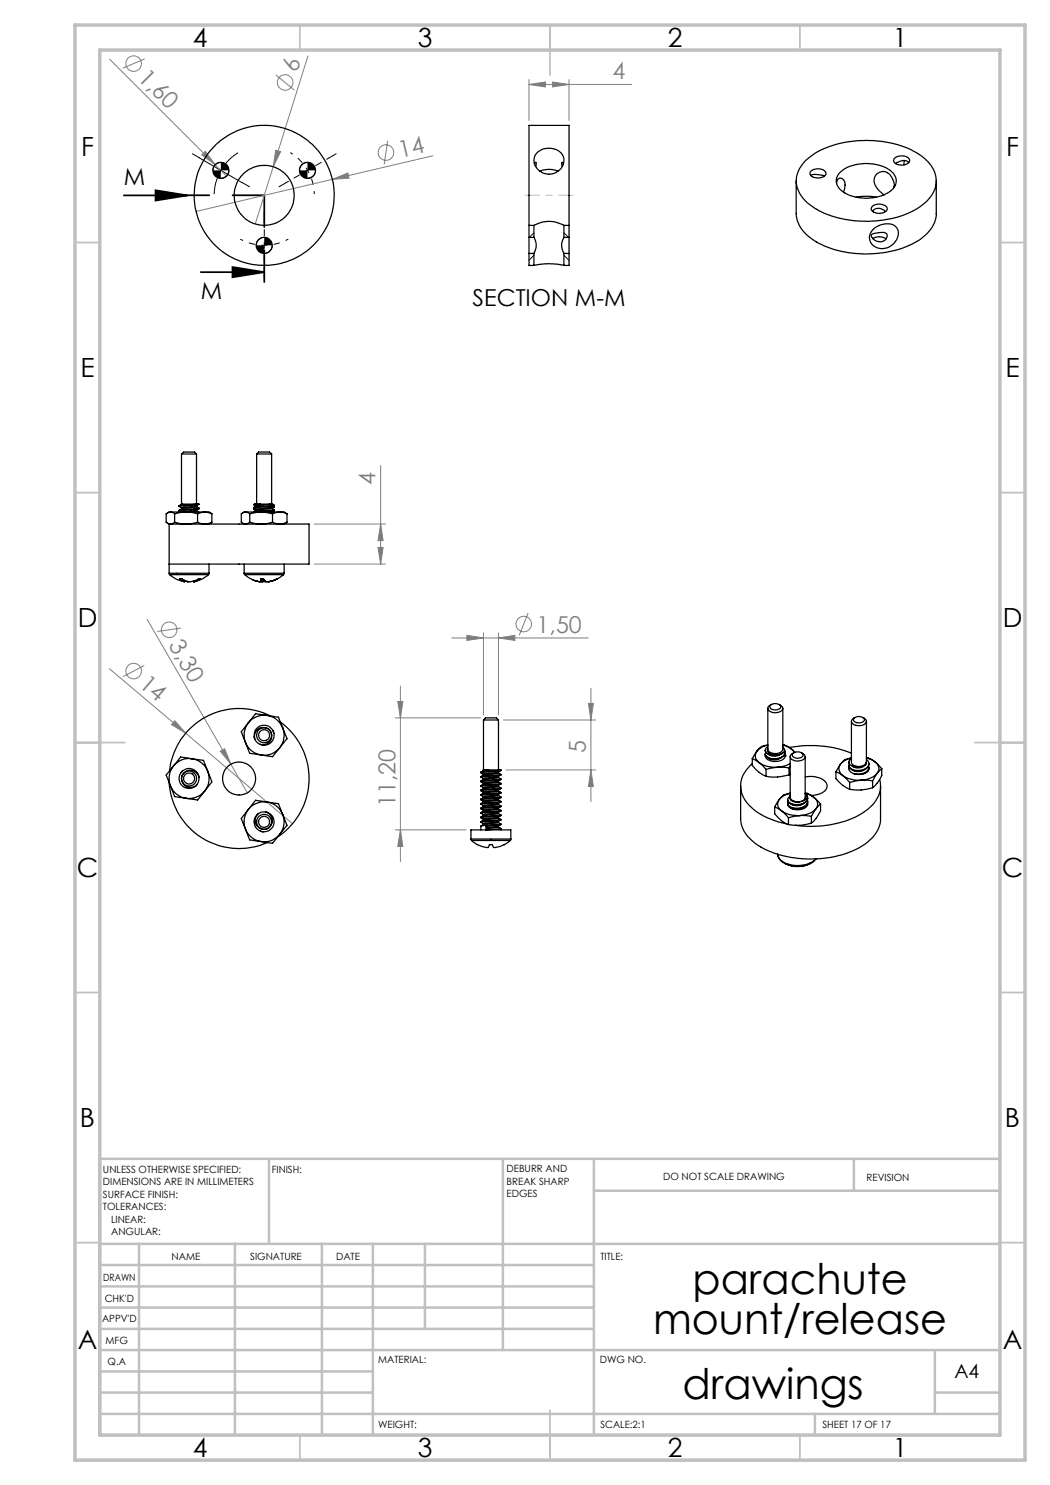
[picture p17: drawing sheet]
<svg xmlns="http://www.w3.org/2000/svg" width="210mm" height="297mm" viewBox="0 0 210 297" stroke-linecap="round" stroke-linejoin="round" font-family="sans-serif">
<defs><g id="words">
<g font-size="8.5">
<text x="138.5" y="258.8">parachute</text>
<text x="130.6" y="266.9">mount/release</text>
<text x="136.5" y="279.7">drawings</text>
</g>
<g font-size="5.3">
<text x="38.5" y="9.5">4</text>
<text x="83.5" y="9.5">3</text>
<text x="133.6" y="9.5">2</text>
<text x="178.6" y="9.5">1</text>
<text x="16.2" y="31.3">F</text>
<text x="201.2" y="31.3">F</text>
<text x="16.1" y="75.5">E</text>
<text x="201.1" y="75.5">E</text>
<text x="15.5" y="125.5">D</text>
<text x="200.5" y="125.5">D</text>
<text x="15.4" y="175.5">C</text>
<text x="200.4" y="175.5">C</text>
<text x="16" y="225.5">B</text>
<text x="201" y="225.5">B</text>
<text x="15.5" y="269.8">A</text>
<text x="200.5" y="269.8">A</text>
<text x="38.5" y="291.5">4</text>
<text x="83.5" y="291.5">3</text>
<text x="133.6" y="291.5">2</text>
<text x="178.6" y="291.5">1</text>
</g>
<g font-size="4.7" fill="#808080">
<text x="27.3" y="15.7" transform="rotate(45 27.3 15.7)">1,60</text>
<text x="59.5" y="14.5" transform="rotate(-73 59.5 14.5)">6</text>
<text x="122.5" y="15.9">4</text>
<text x="80.1" y="31.6" transform="rotate(-13 80.1 31.6)">14</text>
<text x="75.1" y="97" transform="rotate(-90 75.1 97)">4</text>
<text x="33.6" y="129" transform="rotate(60 33.6 129)">3,30</text>
<text x="107.3" y="126.5">1,50</text>
<text x="27.6" y="137.2" transform="rotate(40 27.6 137.2)">14</text>
<text x="117.2" y="150.5" transform="rotate(-90 117.2 150.5)">5</text>
<text x="79.1" y="161.4" transform="rotate(-90 79.1 161.4)">11,20</text>
</g>
<g font-size="4.7">
<text x="24.8" y="37">M</text>
<text x="40.2" y="59.8">M</text>
<text x="94.5" y="61.1">SECTION M-M</text>
</g>
<text font-size="3.9" x="190.9" y="275.5">A4</text>
<g font-size="2">
<text x="20.6" y="234.6">UNLESS OTHERWISE SPECIFIED:</text>
<text x="20.6" y="237.1">DIMENSIONS ARE IN MILLIMETERS</text>
<text x="20.6" y="239.6">SURFACE FINISH:</text>
<text x="54.4" y="234.6">FINISH:</text>
<text x="101.3" y="234.5">DEBURR AND</text>
<text x="101.3" y="237">BREAK SHARP</text>
<text x="101.3" y="239.5">EDGES</text>
<text x="132.6" y="236">DO NOT SCALE DRAWING</text>
<text x="173.3" y="236.2">REVISION</text>
<text x="20.6" y="242.1">TOLERANCES:</text>
<text x="22.2" y="244.6">LINEAR:</text>
<text x="22.2" y="247.1">ANGULAR:</text>
<text x="34.3" y="252">NAME</text>
<text x="50" y="251.9">SIGNATURE</text>
<text x="67.2" y="251.9">DATE</text>
<text x="120.1" y="251.9">TITLE:</text>
<text x="20.6" y="256.1">DRAWN</text>
<text x="20.9" y="260.3">CHK'D</text>
<text x="20.4" y="264.4">APPV'D</text>
<text x="21.1" y="268.8">MFG</text>
<text x="21.5" y="273">Q.A</text>
<text x="75.6" y="272.5">MATERIAL:</text>
<text x="120" y="272.5">DWG NO.</text>
<text x="75.6" y="285.5">WEIGHT:</text>
<text x="120.1" y="285.6">SCALE:2:1</text>
<text x="164.5" y="285.6">SHEET 17 OF 17</text>
</g>
</g></defs>
<g fill="none" stroke="#808080" stroke-width=".2">
<path d="M21.9 11.8l21.1 21.1M28.9 11.8l-4.4 1.8M55.2 15l3.7 3M61.6 11.2l-7 22.1M105.8 16.9l3.3-.5v1zM105.8 15.9v8.2M105.8 16.9h20.6M110.5 16.4l3.3 .5-3.3 .5zM113.8 15.9v8.2M40.4 31l.7-.7 1.9 2.6zM43 32.9l2.3 2.3M54.6 33.3l-3.6 11.5"/>
<path d="M55.1 30.1l1 .2-1.5 3zM66.5 35.9l3.1-1.3 .2 1zM66.5 35.9l-27.3 6.4M77.5 28.1l-.7 4.8M86.6 31.1l-20.1 4.8M76.1 93.1v19.7M62.8 112.8h14.3M62.8 104.8h14.3M75.6 109.5h1l-.5 3.3zM76.1 104.8l.5 3.3h-1zM21.9 133.7l15.2 12.9M28.9 133.1l-4.3 2.2"/>
<path d="M29.4 123.9l16.8 29M36.2 125.6l-4.7 .7M80.1 137.2v35.1M90.3 127.6h27.4M93.4 127.1l3.3 .5-3.3 .5zM96.7 126.6v16.4M99.7 127.6l3.3-.5v1zM99.7 126.6v16.4M105.6 122.6l-1.7 4.4M118.2 137.7v22.6M35 144.1l2.1 2.5-2.8-1.7zM37.1 146.6l21.4 18.1"/>
<path d="M44.1 150.2l.8-.4 1.3 3.1zM46.2 152.9l3.3 5.7M79.1 143.6h17M79.6 140.3h1l-.5 3.3zM100.7 144h18.5M101.2 154h18M117.7 140.7h1l-.5 3.3zM118.2 154l.5 3.3h-1zM79.1 166h14.1M80.1 166l.5 3.3h-1z"/>
<circle cx="26.7" cy="12.7" r="1.56"/>
<circle cx="57" cy="16.5" r="1.55"/>
<circle cx="77.2" cy="30.5" r="1.55"/>
<circle cx="26.7" cy="134.2" r="1.55"/>
<circle cx="33.8" cy="126" r="1.56"/>
<circle cx="104.7" cy="124.8" r="1.55"/>
</g>
<path d="M61.5 34.1a10 10 0 0 0-3.4-3.6M61.5 34.1a10 10 0 0 1 1.4 4.7M52.9 49.1a10 10 0 0 0 4.8-1.3M52.9 49.1a10 10 0 0 1-4.8-1.3" fill="none" stroke="#000" stroke-width=".2" stroke-dasharray="15.2 1.3 1.3 1.3" stroke-dashoffset="14.6" stroke-linecap="butt"/>
<path d="M39.9 31.6l4.3 2.5M44.2 34.1a10.8 10.8 0 0 0-1.4 4.7M44.2 32.5a1.57 1.57 0 0 0-1.6 1.6M44.2 34.1l4.3 2.5M45.8 34.1v.2a1.58 1.58 0 0 1-1.6 1.4M47.6 30.5a10.3 10.3 0 0 0-3.4 3.6M61.5 32.5a1.57 1.57 0 0 0-1.6 1.6M63.1 34.1v.2a1.58 1.58 0 0 1-1.6 1.4M52.8 47.5a1.63 1.63 0 0 0-1.6 1.6M54.4 49.1a1.63 1.63 0 0 1-1.6 1.6" fill="none" stroke="#000" stroke-width=".2"/>
<path d="M24.8 39.1h12.7M31.1 38.1l6.4 1-6.4 1zM40.1 54.4h12.7M46.5 53.4l6.3 1-6.3 1.1z" fill="none" stroke="#000" stroke-width=".35"/>
<path d="M39.9 31.6l-1.4-.8M48.5 36.6l1.4 .8M57.2 36.6l-1.4 .8M65.8 31.6l1.4-.8M52.9 54.1v1.6M52.9 44.1v-1.6" fill="none" stroke="#000" stroke-width=".2" stroke-dasharray="15.2 1.3 1.3 1.3"/>
<path d="M61.5 34.1l4.3-2.5M61.5 34.1l-4.3 2.5M52.9 49.1v5M52.9 49.1v-5" fill="none" stroke="#000" stroke-width=".2" stroke-dasharray="15.2 1.3 1.3 1.3" stroke-dashoffset="14.6"/>
<path d="M35.5 39.1h6.3M46.5 39.1h6.4M52.9 56.4v-6.3M52.9 45.4v-6.3" fill="none" stroke="#000" stroke-width=".35" stroke-dasharray="6.3 1.3 1.3 1.3 1.3 1.3"/>
<path d="M105 39.1h9.6" fill="none" stroke="#c0c0c0" stroke-width=".2" stroke-dasharray="15.2 1.3 1.3 1.3" stroke-dashoffset="12.3"/>
<g fill="none" stroke="#c0c0c0" stroke-width=".35">
<path d="M60 5v5M110 5v10M160 5v5M15 48.5h5M200 48.5h5M15 98.5h5M200 98.5h5M15 148.5h10M195 148.5h10M15 198.5h5M200 198.5h5M15 248.5h5"/>
<path d="M200 248.5h5M60 287v5M110 282v10M160 287v5"/>
</g>
<g fill="none" stroke="#c0c0c0" stroke-width=".5">
<path d="M53.8 231.8v17M100.6 231.8v38.2M118.8 231.8v55.2M118.8 238.2h81.2M170.8 231.8v6.4M200 231.8h-180v55.2M20 248.8h180M20 257.3h98.8M20 253h98.8M27.8 248.8v38.2M47 248.8v38.2M64.4 248.8v38.2"/>
<path d="M74.6 248.8v38.2M85 248.8v17M20 265.8h98.8M20 261.5h98.8M20 278.5h54.6M20 274.3h54.6M20 270h180M187 278.5h13M187 270v12.8M20 282.8h180M163 282.8v4.2"/>
</g>
<path d="M15 5h190v287h-190zM20 10h180v277h-180z" fill="none" stroke="#c0c0c0" stroke-width=".7"/>
<g fill="#000">
<path d="M42.6 34.1a1.57 1.57 0 0 0 1.6 1.6v-1.6zM44.2 32.5v1.6h1.6v-.2a1.58 1.58 0 0 0-1.6-1.4zM59.9 34.1a1.57 1.57 0 0 0 1.6 1.6v-1.6zM61.5 32.5v1.6h1.6v-.2a1.58 1.58 0 0 0-1.6-1.4zM51.2 49.1a1.69 1.69 0 0 0 1.6 1.6v-1.6zM52.8 47.5v1.6h1.6a1.57 1.57 0 0 0-1.6-1.6z"/>
<path d="M46.5 53.4l6.3 1-6.3 1.1zM31.1 38.1l6.4 1-6.4 1z"/>
</g>
<g fill="#808080">
<path d="M44.1 150.2l.8-.4 1.3 3.1z"/>
<path d="M40.4 31l.7-.7 1.9 2.6z"/>
<path d="M35 144.1l2.1 2.5-2.8-1.7z"/>
<path d="M66.5 35.9l3.1-1.3 .2 1z"/>
<path d="M55.1 30.1l1 .2-1.5 3z"/>
<path d="M110.5 16.4l3.3 .5-3.3 .5zM105.8 16.9l3.3-.5v1z"/>
<path d="M93.4 127.1l3.3 .5-3.3 .5zM99.7 127.6l3.3-.5v1z"/>
<path d="M75.6 109.5h1l-.5 3.3zM76.1 104.8l.5 3.3h-1zM118.2 154l.5 3.3h-1zM117.7 140.7h1l-.5 3.3z"/>
<path d="M79.6 140.3h1l-.5 3.3zM80.1 166l.5 3.3h-1z"/>
</g>
<g fill="none" stroke="#000" stroke-width=".25">
<path d="M106.9 32.7l.2-.2h.1l-.1 .8M107.5 30.5a3.4 3.4 0 0 1 5.2 .9 2.94 2.94 0 0 1-2.8 3.4 2.94 2.94 0 0 1-3-3.2l.1-.4zM108 34.3l1.1-.4a4.2 4.2 0 0 1 2.5 .4M112.7 32.7l-.2-.2a.61 .61 0 0 0 0 .8M159.2 36.2v6.5a6.7 6.7 0 0 0 3.7 5.5 21.5 21.5 0 0 0 21-.2 6.7 6.7 0 0 0 3.4-5.3v-6.5M161 32.2a17.1 17.1 0 0 1 11.7-4.1 18.4 18.4 0 0 1 12.2 3.6 5.4 5.4 0 0 1 .1 8.9 18.6 18.6 0 0 1-13.4 3.6 16.9 16.9 0 0 1-10.5-4 5.3 5.3 0 0 1-.1-8zM162.2 35.1a4.3 4.3 0 0 1 2.7 .1M162.2 34.2a2.01 2.01 0 0 1 3 .4 1.83 1.83 0 0 1-2.6 .8 .71 .71 0 0 1-.6-.5 .71 .71 0 0 1 .2-.7zM167.3 36.6a.81 .81 0 0 1 .6-1 .81 .81 0 0 1 1 .7l.1 .7-.3 1.4M168 34.5a8.7 8.7 0 0 1 8.2-1.3 3.6 3.6 0 0 1 3 3.1 4.1 4.1 0 0 1-3.4 3 8.5 8.5 0 0 1-8-1.6 2.27 2.27 0 0 1 .2-3.2zM171.2 39.4l1.4-.1 2.7 .1M178.9 31.7a2.02 2.02 0 0 1 3 .3 1.63 1.63 0 0 1-2.2 .9 .84 .84 0 0 1-.8-.3 .84 .84 0 0 1 0-.9z"/>
<path d="M178.9 37l-.2 .6M178.9 37.2a2.99 2.99 0 0 0-2.3-2.9 1.94 1.94 0 0 0-1.7 1.3 1.94 1.94 0 0 0 .6 2.1l1.3 1.3M180.9 32.1l-.1 .8M181.8 32.5a1.98 1.98 0 0 0-2.7 .2M105.8 45.1v-20h8v20M105.8 47.5v3.2M105.8 50.7v2.4h1M105.8 45.1h1M105.8 50.7h1M105.8 47.5h1M105.8 45.1v2.4M106.8 53.1h.1a13.3 13.3 0 0 1 5.9 0"/>
<path d="M106.8 45.1v-.1a6 6 0 0 1 6 .1M106.8 47.5a3 3 0 0 1 0 3.2M106.8 45.1v2.4M106.8 50.7v2.4M112.8 47.5a3 3 0 0 0 0 3.2M112.8 45.1h1M112.8 45.1v2.4M112.8 50.7v2.4M112.8 50.7h1M112.8 47.5h1M113.8 47.5v3.2M113.8 50.7v2.4h-1"/>
<path d="M113.8 45.1v2.4M174.3 46.9l1.3-.3a2 2 0 0 1 1.8 .2 1.4 1.4 0 0 1-.7 1.4 1.4 1.4 0 0 1-1.5 0 1.24 1.24 0 0 1-.9-1.3zM174.5 42.2a1.72 1.72 0 0 1 2.6 .1M174.6 46a3.7 3.7 0 0 1 4.5-.7 2.52 2.52 0 0 1-.8 3.8 2.66 2.66 0 0 1-4.4-1.6 2.31 2.31 0 0 1 .7-1.5zM174.6 41.2a2.14 2.14 0 0 1 2.8 .4 1.12 1.12 0 0 1-1.3 1 1.33 1.33 0 0 1-1.8-1zM174.6 47.7a2.39 2.39 0 0 1 2.6 .1M36.3 90.8h3M36.3 90.8l.4-.4h2.2l.4 .4M36.3 90.8v10.1M39.3 90.8v10M51.3 90.8h3M51.3 90.8l.4-.4h2.2l.4 .4"/>
<path d="M51.3 90.8v10M54.3 90.8v10.1M33.5 104.6l.3 .2M33.8 114.6l.1 .3M33.8 104.8h28v8h-28M33.8 114.6h8M33.8 104.8v9.8M33.9 114.9a5.6 5.6 0 0 0 2.9 1.4M33.9 114.9h7.8M34.1 102.4l.8 .4M34.1 102.4h3.1M34.1 102.4l-.9 .4v1.7a1.19 1.19 0 0 0 1.7 0"/>
<path d="M34.1 102.4l-.6 .2M34.9 104.5a7.6 7.6 0 0 0 4.6 0M34.9 102.8v1.7M35.8 102.2l4-.5a3.6 3.6 0 0 1-2.3 .6l-1.1 .1M35.8 102.2l.4 .2M35.8 101.3l.5 .3M35.8 101.2v.1M35.8 102.1v.1M36.3 101.6v.2M36.3 100.8h.2M36.5 100.8l-.7 .4 3.6-.4M36.5 100.8h2.9"/>
<path d="M36.8 116.3h.1M36.9 116.3l-1-.6h.5l1.3 .6M36.9 116.2l.6 .1M36.9 116.1v.2M37.2 102.4l-2.3 .4M37.2 102.4l2.3 .4M37.2 102.4h3.8M37.5 116.3h.2M37.5 116.3h.1M37.7 116.3a3.8 3.8 0 0 0 2.2-.6h.2l-1.3 .6M38.7 116.2l.1 .1M38.8 116.2v.1"/>
<path d="M38.8 116.3h.1M39.3 102.2l.4 .2M39.3 101.1v.1a1.99 1.99 0 0 1-1.5 .4l-1.3 .1-.7 .4 4-.5M39.3 101.3l.5 .3M39.3 102v.2M39.3 102.2l-1 .2M39.4 100.8l.4 .1-4 .4M39.5 104.5a3.1 3.1 0 0 0 2.9 0M39.5 102.8v1.7M39.8 100.9l-.5 .3-3 .4M39.8 101.6v.1M41 102.4l-1.5 .4"/>
<path d="M41 102.4l1.4 .4M41 102.4h.2a1.29 1.29 0 0 1 1.2 .4M41.7 114.9a6 6 0 0 1-2.9 1.4M41.8 114.6l-.1 .3M41.8 112.8v1.8M42.4 104.5l-.6 .3M42.4 102.8v1.7M48.5 104.6l.3 .2M48.8 114.6l.2 .3M48.8 114.6h8M48.8 112.8v1.8M49 114.9l1.5 1"/>
<path d="M49 114.9h7.7M49.1 102.4l.9 .4M49.1 102.4h3.1M49.1 102.4l-.8 .4v1.7a1.19 1.19 0 0 0 1.7 0M49.1 102.4l-.6 .2M50 104.5l.5 .1a7.3 7.3 0 0 0 4-.1M50 102.8v1.7M50.5 115.9l1 .4M50.5 115.9l1.4 .4M50.8 100.9v.1M50.8 101.5v.1M50.8 101.8v.1"/>
<path d="M50.8 102.4h.1M50.8 101.5l.6-.4 2-.2a1.58 1.58 0 0 1 1.4 .1zM51 101.7l-.2 .1M51 100.8l-.2 .1M51.1 116.2l.8 .1M51.2 101.8l-.4 .1 .4 .2M51.2 100.9l-.4 .1 .4 .2M51.3 101.9v.2M51.3 101v.2M51.9 116.3h.3M52 100.8h-1l.3 .2M52 100.8l-.7 .2"/>
<path d="M52 100.8h2.1M52.1 116.3h.3M52.2 116.3h-.1a.42 .42 0 0 1 .3-.6 .42 .42 0 0 1 .5 .4l.3 .2M52.2 102.4l2.3 .4M52.2 102.4h3.8M52.2 102.4l-2.2 .4M52.3 115.7l-.1 .6M52.4 116.3l.6-.1v.1M52.5 115.7l-.1 .6M52.8 115.9l-.4 .4M52.8 116.3h.2M53 116.3h.2"/>
<path d="M53.2 116.3h.4M53.6 116.3h.1M53.6 116.3l1.9-.6-1.8 .6M53.7 116.3h.1M54.3 102.3l.5-.2-3.8 .3M54.3 101.6l.5 .3M54.3 101.6l-1.6 .3a2.97 2.97 0 0 0-1.9 .4l4-.4M54.3 102.3v.1M54.3 101.5v.1M54.3 101.5l-3 .4M54.3 102.3l-.4 .1M54.3 102.3l.5-.1v.1"/>
<path d="M54.5 104.5a3.1 3.1 0 0 0 2.9 0M54.5 102.8v1.7M54.7 102.1l.1 .1M54.7 101.2l.1 .1M54.8 101.1l-4 .5 .5 .3M54.8 101.1l-.5 .4M54.8 101.5l-.4 .2M54.8 102.4h-.1M54.8 101.3l-.5 .1M54.8 101.3v.2h-.5M54.8 102.3l-.3 .1M54.8 101v.1"/>
<path d="M54.8 101.9v.1M56 102.4l-1.5 .4M56 102.4l1.4 .4M56 102.4h.8l.6 .4M56.7 114.9l-1.5 1-1.5 .4M56.8 114.6l-.1 .3M56.8 112.8v1.8M57.4 104.5l-.6 .3M57.4 102.8v1.7M33.8 156.5a14 14 0 0 0 19.6 12M34.1 157.2a4 4 0 0 0 3.1 2.5M34.1 157.2l.8 2.1 2.3 .4"/>
<path d="M34.7 153.2a4.2 4.2 0 0 0-.6 4M34.7 153.2l-1.5 1.8 .9 2.2M36.5 154.2l-.3 .4M38.4 151.8a4 4 0 0 1 3.1 2.4M38.4 151.8l2.3 .3 .8 2.1M38.4 151.8a3.9 3.9 0 0 0-3.7 1.4M38.4 151.8l-2.3-.4-1.4 1.8M39.3 157.1l-.2 .2M39.8 155.5a2 2 0 0 0-2.7-1.7 2 2 0 0 0-.9 3.1 2 2 0 0 0 3.2 0M41 158.2a4.1 4.1 0 0 1-3.8 1.5M41 158.2l-1.5 1.8-2.3-.3M41.5 154.2l.9 2.2-1.4 1.8"/>
<path d="M41.5 154.2a3.9 3.9 0 0 1-.5 4M49.1 148.5a4 4 0 0 0 3.1 2.5M49.1 148.5l.9 2.2 2.2 .3M49.7 144.6a4 4 0 0 0-.6 3.9M49.7 144.6l-1.4 1.8 .8 2.1M50.8 147.4l.1 .3M50.9 147.8a1.99 1.99 0 0 1 1.6-2.8 1.99 1.99 0 0 1 2.3 2.3 1.99 1.99 0 0 1-2.8 1.6M53.4 143.1a4.1 4.1 0 0 0-3.7 1.5M53.4 143.1a3.9 3.9 0 0 1 3.2 2.5M53.4 143.1l2.3 .3 .9 2.2M53.4 143.1l-2.3-.4-1.4 1.9M54 143.2a14 14 0 0 0-20.1 11"/>
<path d="M54.6 146.2l.2 .5M56 149.5a3.9 3.9 0 0 1-3.8 1.5M56 149.5l-1.5 1.8-2.3-.3M56.1 144.4a14 14 0 0 1-.6 23M56.6 145.6a4 4 0 0 1-.6 3.9M56.6 145.6l.8 2.1-1.4 1.8M96.2 157.1a5.9 5.9 0 0 1 3.1-.6 .67 .67 0 0 1 .9 .2zM96.2 158.9a5.9 5.9 0 0 1 3.1-.6 .67 .67 0 0 1 .9 .2zM96.2 155.3a5.9 5.9 0 0 1 3.1-.6 .67 .67 0 0 1 .9 .2zM96.2 154.4v.1M96.2 155.3v.1M96.2 156.2v.1"/>
<path d="M96.2 157.1v.2M96.2 158v.1M96.2 158.9v.2M96.2 159.8v.1M96.7 154.8v.2M96.7 156.6v.2M96.7 158.4v.2M96.7 144h3M96.7 144l.4-.4h2.2l.4 .4M96.7 144v10M97.6 154l-.8 .1-.6 .3M97.6 154h-.9v.2"/>
<path d="M97.6 154h2.6M99.7 155.5l.5 .3-4 .4M99.7 157.3l.5 .3-4 .4M99.7 159.1l.5 .3-4 .4M99.7 155.5l-2.9 .4-.6 .3M99.7 157.3l-2.9 .4-.6 .3M99.7 159.1l-2.9 .4-.6 .3M99.7 155.3v.2M99.7 156.2v.2M99.7 157.1v.2M99.7 158v.2M99.7 158.9v.2"/>
<path d="M99.7 159.8v.2M99.7 154.4v.2M99.7 144v10M100.2 155l-.5 .3-2 .2a.99 .99 0 0 0-1 .4v.1M100.2 155.9l-.8 .4-2.7 .3M100.2 156.8l-.5 .3-2 .2a.99 .99 0 0 0-1 .4v.1M100.2 157.7l-.8 .4-2.7 .3M100.2 158.6l-.5 .3-2 .3a.92 .92 0 0 0-1 .3v.1M100.2 159.5l-.8 .4-2.7 .3M100.2 154.1l-.8 .4-2.7 .3M100.2 154v.1l-.4 .1-3.6 .3 .5 .3M100.2 154.9l-.1 .1-.5 .1-3.4 .3 .5 .3"/>
<path d="M100.2 155.8v.1l-.4 .1-3.6 .3 .5 .3M100.2 156.7l-.1 .1-.7 .1-3.2 .3 .5 .3M100.2 157.6v.1l-.4 .1-3.6 .3 .5 .3M100.2 158.5l-.1 .1-.7 .1-3.2 .3 .5 .3M100.2 159.4v.1l-.4 .1-3.6 .3 .5 .3M100.2 154l-4 .4M148.1 157.2v6.5a6.6 6.6 0 0 0 3.5 5.4 21.6 21.6 0 0 0 20.9 .1 6.7 6.7 0 0 0 3.6-5.5v-6.5M150.5 151.7l1.3 .8M150.5 151.7v1.4l1.3 1.4 1.4 .8M150.5 152.7a5.5 5.5 0 0 0 .1 9 15 15 0 0 0 6.7 3.1M151.4 150.2a1.56 1.56 0 0 0 .4 2.3M151.4 150.2l-.9 1.5"/>
<path d="M151.8 152.5l1.4 1.4M151.8 152.5a5.8 5.8 0 0 0 3.7 1M151.9 149.7l.4-.4 1.3-.3-1.1 .4-.7 .4-.4 .4zM153 150a1.39 1.39 0 0 0 1.8 1.1l1.2-.2 .6-.3M153.1 151.1l-.1 .1M153.2 153.9v1.4M153.6 141.7v8.2a1.77 1.77 0 0 0 2.9 .2l.1-8.4M153.6 149.7l-.1 .2a1.54 1.54 0 0 0 1.8 1.1M153.6 149.4a.73 .73 0 0 0-.5 .7 .73 .73 0 0 0 .6 .7l.7 .2h.9M154.1 141a1.42 1.42 0 0 1 2 .3 1.21 1.21 0 0 1-1.8 .5l-.3-.4zM154.3 140.9a.74 .74 0 0 0-.7 .5 .74 .74 0 0 0 .2 .8 1.97 1.97 0 0 0 2.8-.5l-.2-.4-.6-.4M155.5 153.5l-2.3 .4"/>
<path d="M155.5 153.5l2.3 .1M155.9 159.9a1.55 1.55 0 0 0 .4 2.3M155.9 159.9l-1 1.5M156.2 150.8a2.24 2.24 0 0 1-2.5 .1M156.2 151.5v.1a2.24 2.24 0 0 1-2.5 0M156.6 149l.7 .2 1 .6M156.6 148.9l1 .4 .7 .5M156.6 149.4a.7 .7 0 0 1 0 1.2M156.6 150.6l-1.3 .4M156.9 149.9a1.24 1.24 0 0 1-1.3 1.8 2.24 2.24 0 0 1-2.5-.7v-.5M157 150.8a1.21 1.21 0 0 1-1.4 1.5 2.16 2.16 0 0 1-2.6-1.1l.1-.2M157 150.9l.1 .3"/>
<path d="M157 150.8v.4M157.1 151.2h.1M157.1 150.4a1.68 1.68 0 0 1-1.9 1.4h-.4a1.39 1.39 0 0 1-1.8-1M157.8 155l-1.4 .3a7.9 7.9 0 0 1-3.2 0M157.8 153.6v1.4M157.9 149.5a22.8 22.8 0 0 1 12.4 1.1M158 159.6v.1M158 152.7l-.8 .4-1.7 .4M158 158.7l-1.4 .5-.7 .7M158 158.6a2.44 2.44 0 0 0-2.1 1.3M158 151.3v8.2a1.36 1.36 0 0 0 1.8 .9 1.24 1.24 0 0 0 1.2-.9v-8.2M158 159.7a1.33 1.33 0 0 0 1.9 .6"/>
<path d="M158 159.1v.4a1.6 1.6 0 0 0 1.9 .8M158 153.2l-.2 .4M158 154.8l-.2 .2M158.3 149.8l.6 .7M158.3 149.8l.7 .7M158.6 150.7a1.31 1.31 0 0 1 2 .3 1.24 1.24 0 0 1-2.2 0zM158.8 150.6a.74 .74 0 0 0-.7 .4 .74 .74 0 0 0 .2 .8 1.97 1.97 0 0 0 2.7-.4l-.1-.5-.6-.3M161 158.7l.7 .2 1 .6M161 158.6l1.2 .5 .5 .4M161 155.4a4.4 4.4 0 0 1 4.2 1.2 1.56 1.56 0 0 1-1.2 2.1l-1.8 .4M161 158.7l.1 .1M161.1 158.8l.2 .2a.89 .89 0 0 1-.9 1.3h-.5"/>
<path d="M161.1 158.8a1.13 1.13 0 0 1 .3 1.2 1.13 1.13 0 0 1-1 .8 2.6 2.6 0 0 1-2.8-.6 .61 .61 0 0 1 .3-.9M161.5 160v.1a1.44 1.44 0 0 1-1.5 1.5 2.09 2.09 0 0 1-2.4-.8l.1-.4M161.5 159.6a1.57 1.57 0 0 1-1.6 1.4 1.92 1.92 0 0 1-2.3-.9v-.2M162.7 159.5a1.53 1.53 0 0 1 .5 2.2M162.7 159.5l1.4 1.3M167.2 154.3l1.4 .8M167.2 154.3v1.4a6.5 6.5 0 0 0 2.7 2.2M168.1 152.8a1.55 1.55 0 0 0 .5 2.3M168.1 152.8l-.9 1.5M168.6 155.1a5.8 5.8 0 0 0 3.6 .9M168.6 155.1l1.3 1.4M168.7 152.1l.4-.2 1.2-.3-1.4 .5-.8 .7z"/>
<path d="M169.8 152.5l.1 .4M169.8 152.4v.1M169.8 153.5a1.35 1.35 0 0 0 1.7 1.4 1.91 1.91 0 0 0 2.3-1.2M169.9 153.5l-.1 .3M169.9 156.5v1.4M170.3 144.3v8.1a1.63 1.63 0 0 0 2.2 .8l.6-.4 .2-.4a2.08 2.08 0 0 1-3 .7l-.4-.2M170.3 151.7l-.2 .1a.76 .76 0 0 0-.2 1.1M170.8 143.7a1.4 1.4 0 0 1 2.1 .2 1.31 1.31 0 0 1-2.2 .1zM171 143.5a.78 .78 0 0 0-.7 .9 .78 .78 0 0 0 .9 .7 1.56 1.56 0 0 0 2.1-.9l-.2-.3-.6-.4M172.2 156l-2.3 .5M172.2 156l2.3 .2M172.9 153.9a2.21 2.21 0 0 1-2.4 .1"/>
<path d="M172.9 154.7h.1M173.3 151.6l1.7 .8M173.3 151.5l1 .4 .7 .5M173.3 151.9a1.06 1.06 0 0 1 .5 1.1 1.06 1.06 0 0 1-.9 .8 2.57 2.57 0 0 1-3.1-.5l.1-.5M173.3 144.3v8.2a1.83 1.83 0 0 1-2.9 .7M173.7 153.2a1.2 1.2 0 0 1-1.2 1.5l-.8 .1-1-.1M173.8 153.6v.2M173.8 152.7a1.57 1.57 0 0 1-1.8 1.5 1.75 1.75 0 0 1-2.2-1v-.1M173.8 153.5a1.56 1.56 0 0 1-1.7 1.4M174.5 157.5l-1 .3a8.7 8.7 0 0 1-3.6 .1M174.5 156.2v1.3M175 152.4a1.58 1.58 0 0 1 .4 2.3"/>
<path d="M175 152.4l1.4 1.3M175.4 154.7a4.3 4.3 0 0 1-3.2 1.3M175.4 154.7l-.9 1.5M175.9 155.9a5.5 5.5 0 0 1-2.3 6 19.9 19.9 0 0 1-14.6 3.2M176.4 153.7l-1 1M176.4 153.7a3.7 3.7 0 0 1-1 2.9l-.9 .9M49.1 165.8a4 4 0 0 0 3.1 2.5M49.1 165.8l.9 2.2 2.2 .3M49.7 161.9a4 4 0 0 0-.6 3.9M49.7 161.9l-1.4 1.8 .8 2.1M52.1 166.2l.6 .2M53.1 162.4a2 2 0 0 1 1.6 2.7 2 2 0 0 1-3.1 .8 2 2 0 0 1 0-3.1"/>
<path d="M53.2 162.4l.3 .1M53.4 160.4l-2.3-.3-1.4 1.8M53.4 160.4a4.1 4.1 0 0 0-3.7 1.5M53.4 160.4a3.9 3.9 0 0 1 3.2 2.5M53.4 160.4l2.3 .4 .9 2.1M56 166.9a3.9 3.9 0 0 1-3.8 1.4M56 166.9l-1.5 1.8-2.3-.4M56.6 162.9a4 4 0 0 1-.6 4M56.6 162.9l.8 2.2-1.4 1.8M94.2 167.8l.1 .3M94.2 167.8v-1.8h8v1.8M94.2 167.8h8"/>
<path d="M94.3 168.1l1.2 .8a2.76 2.76 0 0 0 2.2 .6 .48 .48 0 0 1 .2-.6 .48 .48 0 0 1 .6 .1l.2 .5a2.64 2.64 0 0 0 2.2-.6l1.2-.8M94.3 168.1h7.8M96.2 160.7a5.9 5.9 0 0 1 3.1-.6 .67 .67 0 0 1 .9 .2zM96.2 162.5a5.9 5.9 0 0 1 3.1-.6 .67 .67 0 0 1 .9 .2zM96.2 164.3a7.1 7.1 0 0 1 3.1-.6 .67 .67 0 0 1 .9 .2zM96.2 160.7v.2M96.2 161.6v.1M96.2 162.5v.2M96.2 163.4v.1M96.2 164.3v.2M96.2 165.2v.8M96.7 160.2v.2"/>
<path d="M96.7 161.1v.3M96.7 162v.2M96.7 162.9v.3M96.7 163.8v.2M96.7 164.7v.3M97.2 165.2l.2 .3M97.2 165.2v.8M97.4 165.7l-.2 .3M97.4 165.5v.2M99.7 160.9l.5 .3-4 .4M99.7 162.7l.5 .3-4 .4M99.7 164.5l.5 .3-4 .4"/>
<path d="M99.7 165.4l.5 .3-3 .3M99.7 160.9l-2.9 .4-.6 .3M99.7 162.7l-3 .4-.5 .3M99.7 164.5l-3 .4-.5 .3M99.7 160.7v.2M99.7 161.6v.2M99.7 162.5v.2M99.7 163.4v.2M99.7 164.3v.2M99.7 165.2v.2M99.7 165.4l-2.3 .3M100.2 160.4l-.5 .3-3 .4"/>
<path d="M100.2 161.3l-.8 .4-2.7 .3M100.2 162.2l-.5 .3-3 .4M100.2 163.1l-.8 .4-2.7 .3M100.2 164a5.3 5.3 0 0 1-2.9 .6l-.6 .1M100.2 164.9l-.8 .4-2 .2M100.2 160.3l-.1 .1-.7 .1-3.2 .3 .5 .3M100.2 161.2v.1l-.4 .1-3.6 .3 .5 .3M100.2 162.1l-.2 .2-3.8 .3 .5 .3M100.2 163v.1l-.4 .1-3.6 .3 .5 .3M100.2 163.9l-.2 .2-3.8 .3 .5 .3M100.2 164.8v.1l-.4 .1-2.6 .2M100.2 165.7v.3"/>
<path d="M102.2 167.8l-.1 .3M154.9 161.4l1.4 .8M154.9 161.4v1.4l1.4 1.3 1.4 .8M155.5 170.8a2.23 2.23 0 0 0 1.1 1.7M155.5 170.8a2.85 2.85 0 0 0 2.9 2.2 5.4 5.4 0 0 0 4.8-1.2M156.3 162.2a5.5 5.5 0 0 0 3.7 .9M156.3 162.2l1.4 1.3M156.6 172.5a6.1 6.1 0 0 0 5.3 .3 5.7 5.7 0 0 1-4.7 0M157.7 160.4a1.03 1.03 0 0 0 1 1.5 2.23 2.23 0 0 0 2.8-1.1v-.2M157.7 163.5v1.4M158.1 161.5l.5 .4M160 163.1l-2.3 .4"/>
<path d="M160 163.1l2.3 .2M160.7 160.7a2.21 2.21 0 0 1-2.5 .1M160.7 161.5a2.21 2.21 0 0 1-2.5 0M161.5 160.7v.1M161.5 160.3a1.56 1.56 0 0 1-1.6 1.4 1.92 1.92 0 0 1-2.3-.9v-.1M162.3 164.6a9.1 9.1 0 0 1-4.6 .3M162.3 163.3v1.3M163.2 171.8l-.5 .6-.9 .4M163.2 161.7a4.3 4.3 0 0 1-3.2 1.4M163.2 161.7l-.9 1.6M164.1 160.8l-.9 .9M164.1 160.8v1.4l-.8 1.4-1 1"/>
<circle cx="44.2" cy="34.1" r="1.59"/>
<circle cx="52.8" cy="39.1" r="14"/>
<circle cx="52.8" cy="39.1" r="6"/>
<circle cx="61.5" cy="34.1" r="1.59"/>
<circle cx="52.8" cy="49.1" r="1.6"/>
<circle cx="37.8" cy="155.7" r="1.49"/>
<circle cx="37.8" cy="155.7" r="1.1"/>
<circle cx="38.1" cy="155.8" r="1.74"/>
<circle cx="47.8" cy="155.7" r="3.3"/>
<circle cx="52.6" cy="147.3" r="1.75"/>
<circle cx="52.8" cy="147" r="1.1"/>
<circle cx="52.8" cy="147" r="1.51"/>
<circle cx="52.7" cy="164.1" r="1.74"/>
<circle cx="52.8" cy="164.4" r="1.1"/>
<circle cx="52.8" cy="164.4" r="1.51"/>
</g>
<path d="M105.8 53v.1M106.8 46.6l-.9 .9M106.8 51l-1 1.1M112.8 51l1 1.1M112.8 46.6l.9 .9M113.8 53v.1" fill="none" stroke="#000" stroke-width=".2"/>
<use href="#words"/>
</svg>
